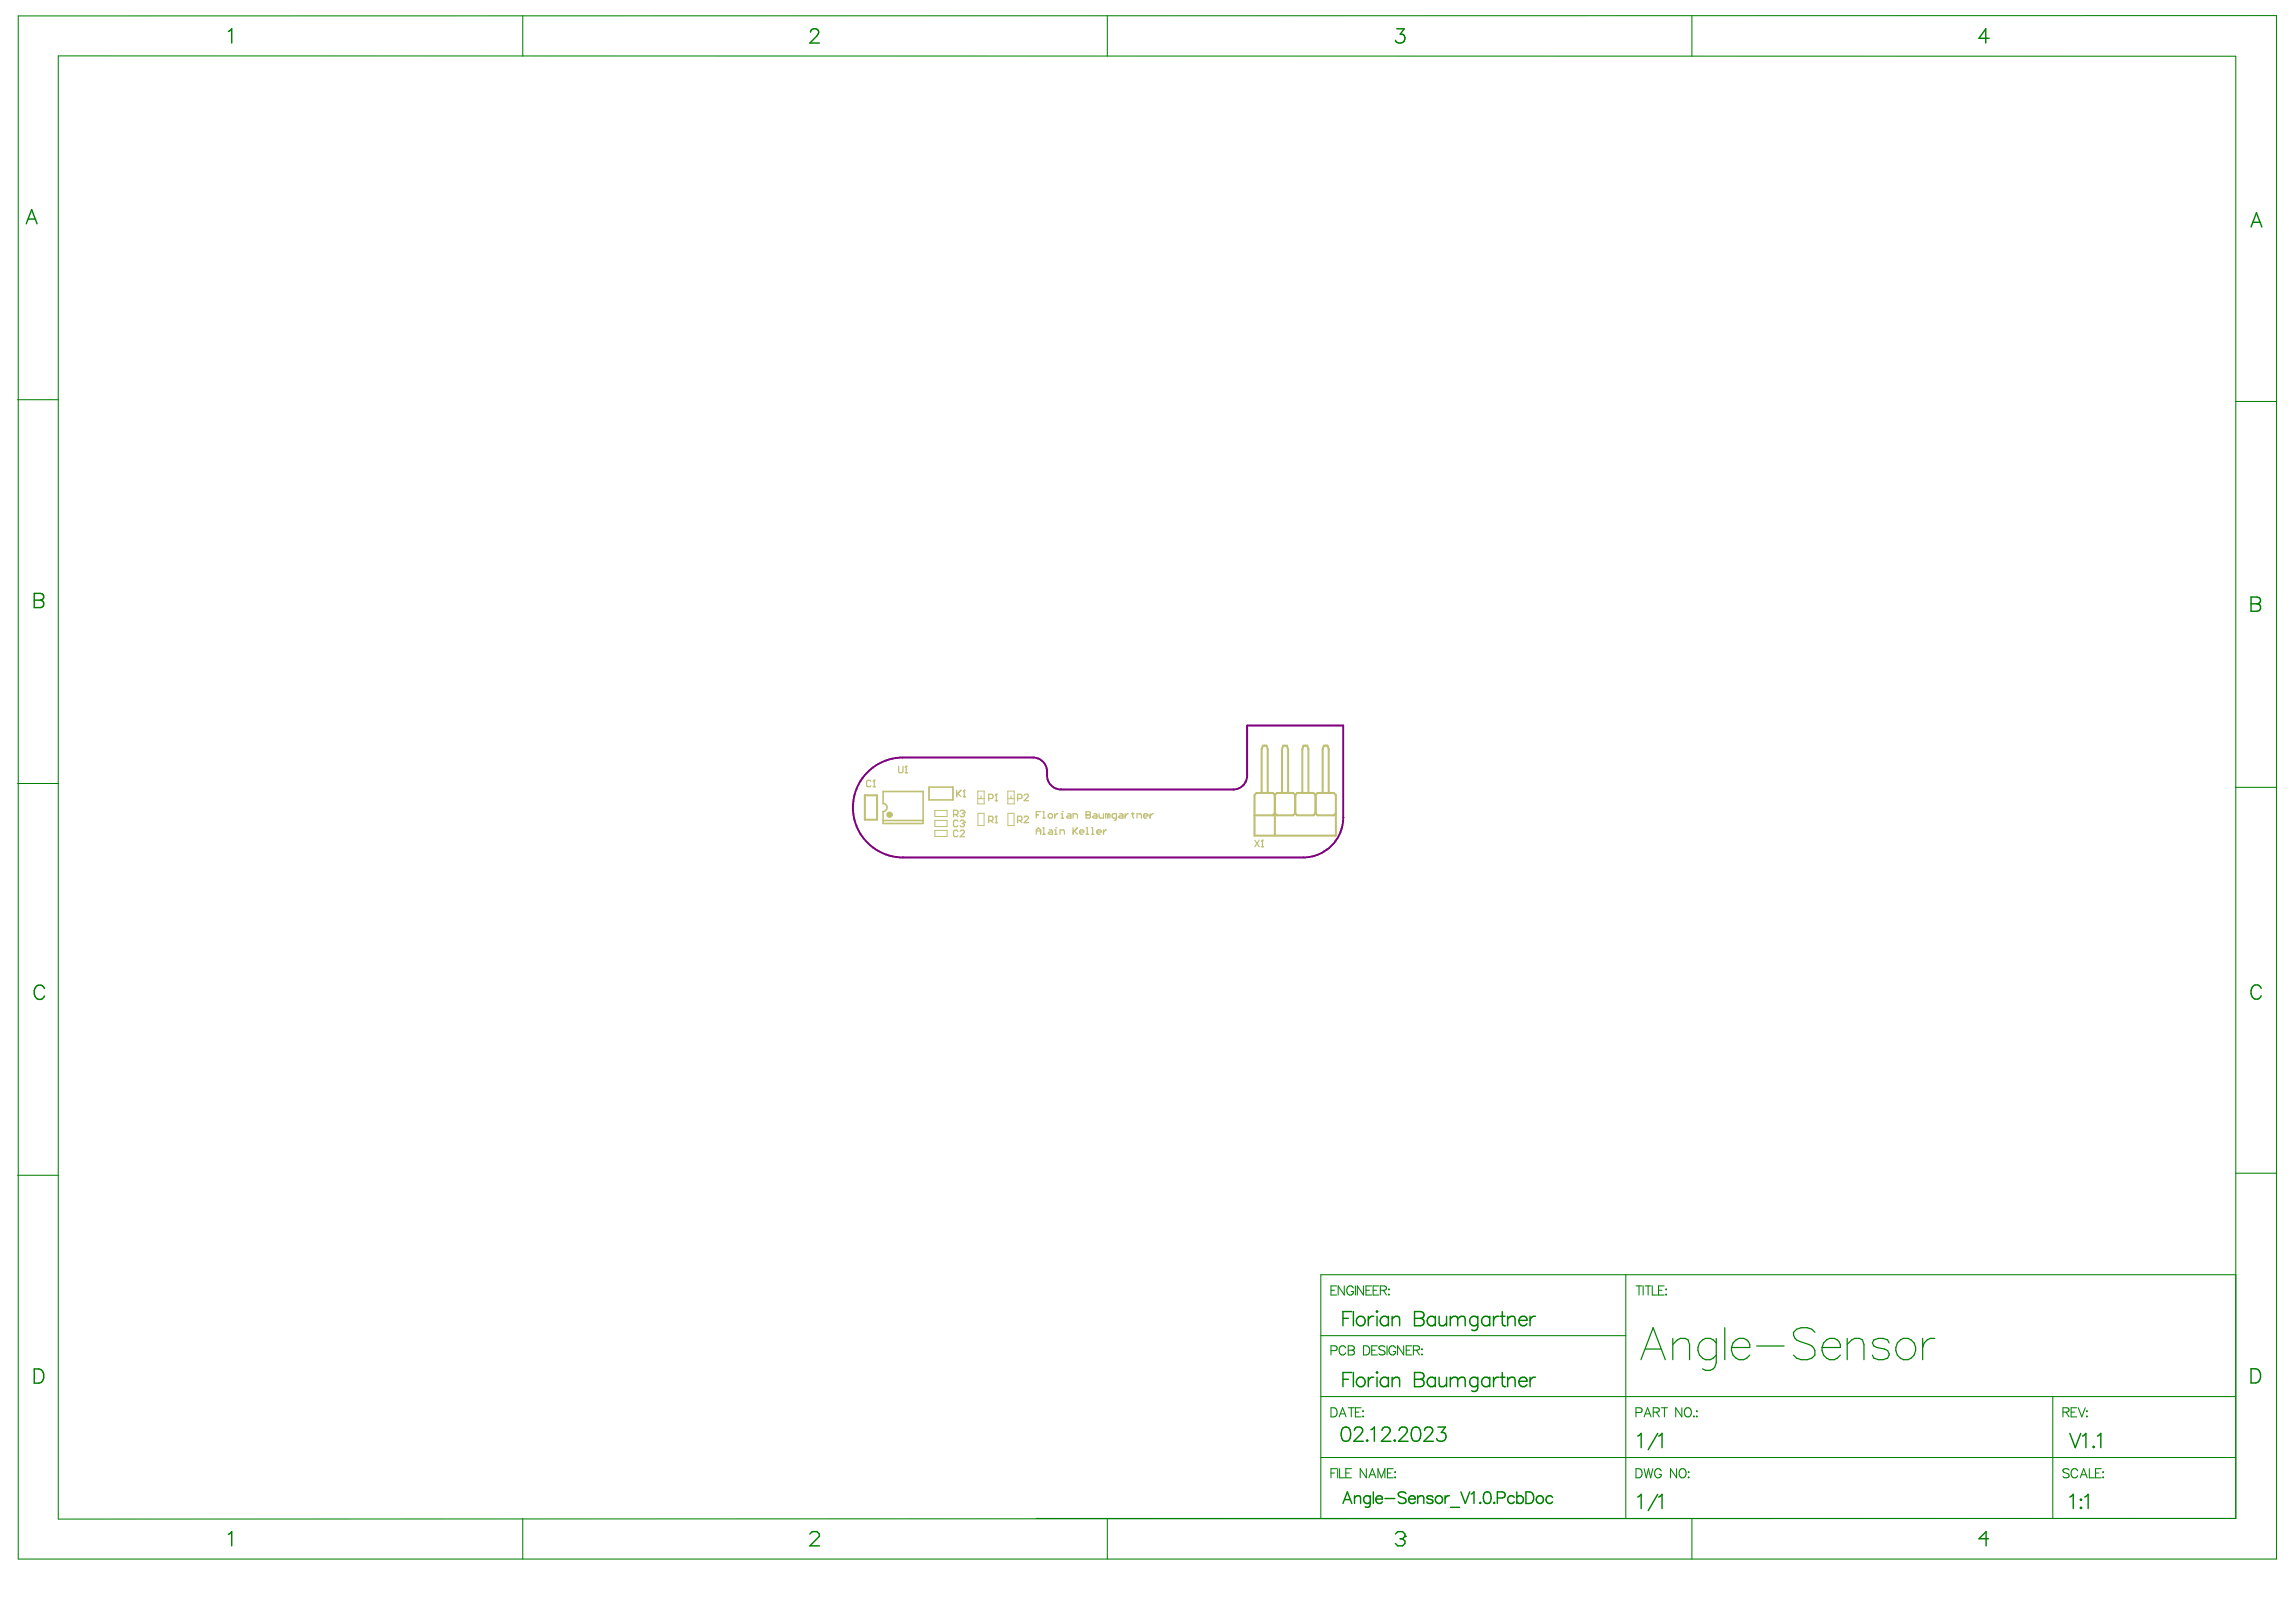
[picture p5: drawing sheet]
<svg xmlns="http://www.w3.org/2000/svg" width="297mm" height="210mm" viewBox="0 0 297 210" stroke-linecap="round" stroke-linejoin="round" font-family="sans-serif">
<path d="M111.9 100.3a6.5 6.5 0 0 1 4.9-2.3h16.8a1.9 1.9 0 0 1 1.9 2.4 1.81 1.81 0 0 0 1.8 1.8h22.2a1.81 1.81 0 0 0 1.8-1.8v-6.5h12.5v11.9a5.2 5.2 0 0 1-5.2 5.2h-51.8a6.5 6.5 0 0 1-5.9-3.8 6.5 6.5 0 0 1 1-6.9z" fill="none" stroke="#800080" stroke-width=".26"/>
<g fill="none" stroke="#008000" stroke-width=".13">
<path d="M2.4 2.1l292.1-.1v199.8h-292.1zM7.5 7.2l281.7 .1v189.2l-281.7 .1zM67.6 2v5.3M143.3 2v5.3M218.9 2v5.3M2.3 51.7h5.2M289.2 52h5.3M2.3 101.4h5.2M289.2 101.9h5.3M2.3 152.1h5.2M289.2 151.8h5.3M170.9 172.8h39.4"/>
<path d="M172.2 174.8h.5a.31 .31 0 0 0 .3-.3 .31 .31 0 0 0-.3-.3h-.5v1.1M172.2 167h.4M172.9 166.4h-.7v1.2h.7M173.9 166.4v1.2l-.8-1.2v1.2M174.1 174.4a.44 .44 0 0 0-.5-.2 .44 .44 0 0 0-.4 .4v.3a.44 .44 0 0 0 .4 .4 .44 .44 0 0 0 .5-.2M174.4 174.2h.5l.3 .1v.3l-.3 .1a.31 .31 0 0 1 .3 .3 .31 .31 0 0 1-.3 .3h-.5zM174.4 174.7h.5M175.1 166.7a.44 .44 0 0 0-.5-.3 .44 .44 0 0 0-.4 .5v.2a.42 .42 0 0 0 .5 .5 .42 .42 0 0 0 .4-.5h-.3M175.4 166.4v1.2M176.4 166.4v1.2l-.8-1.2v1.2M176.4 174.2h.4a.63 .63 0 0 1 .4 .6 .63 .63 0 0 1-.4 .5h-.4zM176.7 167h.5"/>
<path d="M177.5 166.4h-.8v1.2h.8M177.5 174.7h.4M177.6 167h.5M178.2 174.2h-.7v1.1h.7M178.4 166.4h-.8v1.2h.8M178.6 167l.7-.1 .1-.2-.1-.2-.2-.1h-.5v1.2M179 167l.4 .6M179.2 174.3a.45 .45 0 0 0-.4-.2 .45 .45 0 0 0-.4 .3l.1 .2 .6 .2 .1 .4a.52 .52 0 0 1-.8 0M179.4 174.2v1.1M179.6 166.9h.1zM179.6 167.5h.1zM180.5 174.4a.44 .44 0 0 0-.5-.2 .44 .44 0 0 0-.3 .4v.3a.42 .42 0 0 0 .4 .5 .42 .42 0 0 0 .4-.5h-.2"/>
<path d="M181.6 174.2v1.1l-.8-1.1v1.1M181.9 174.7h.5M182.7 174.2h-.8v1.1h.8M182.9 174.7h.6l.1-.2v-.2l-.2-.1h-.5v1.1M183.2 174.7l.4 .6M183.9 174.6h.1zM183.9 175.3h.1zM210.3 165v31.5M211.6 166.4h.8M212 166.4v1.2M212.6 166.4v1.2M212.8 166.4h.8"/>
<path d="M213.2 166.4v1.2M213.8 166.4v1.2h.6M214.6 167h.4M215.3 166.4h-.7v1.2h.7M215.5 166.9h.1zM215.5 167.5h.1zM289.2 165h-118.3v31.5M67.6 196.5v5.3M134.1 196.5h155.1M143.3 196.5v5.3M170.9 188.6h118.3M170.9 180.7h118.3"/>
<path d="M172.2 182.2h.4a.63 .63 0 0 1 .4 .6 .63 .63 0 0 1-.4 .6h-.4zM172.2 190.6h.4M172.9 190.1h-.7v1.1M173.1 190.1v1.1M173.2 183.4l.5-1.2 .4 1.2M173.3 190.1v1.1h.7M173.4 183h.6M174.1 190.6h.5M174.4 182.2h.8M174.8 182.2v1.2M174.8 190.1h-.7v1.1h.7M175.4 182.7h.4"/>
<path d="M176.1 182.2h-.7v1.2h.7M176.3 182.6h.1zM176.3 183.3h.1zM176.8 190.1v1.1l-.8-1.1v1.1M177.1 191.2l.4-1.1 .5 1.1M177.3 190.9h.5M178.3 191.2v-1.1l.4 1.1 .5-1.1v1.1M179.5 190.6h.5M180.2 190.1h-.7v1.1h.7M180.4 190.5h.1zM180.4 191.2h.1zM211.6 182.8h.6a.31 .31 0 0 0 .3-.3 .31 .31 0 0 0-.3-.3h-.6v1.2"/>
<path d="M211.6 190.1h.4a.63 .63 0 0 1 .5 .6 .63 .63 0 0 1-.5 .5h-.4zM212.7 190.1l.3 1.1 .3-1.1 .2 1.1 .3-1.1M212.7 183.4l.5-1.2 .4 1.2M212.9 183h.5M213.9 182.7h.7l.1-.2-.1-.2-.2-.1h-.5v1.2M214.3 182.7l.4 .7M214.9 190.3a.44 .44 0 0 0-.5-.2 .44 .44 0 0 0-.3 .4v.3a.42 .42 0 0 0 .4 .5 .42 .42 0 0 0 .4-.5h-.3M214.9 182.2h.8M215.3 182.2v1.2M216.9 190.1v1.1l-.8-1.1v1.1M217.3 190.2a.44 .44 0 0 1 .5-.1 .44 .44 0 0 1 .3 .4v.3a.45 .45 0 0 1-.4 .5 .45 .45 0 0 1-.5-.5zM217.6 182.2v1.2l-.8-1.2v1.2"/>
<path d="M218 182.3a.44 .44 0 0 1 .5-.1 .44 .44 0 0 1 .3 .4v.3a.45 .45 0 0 1-.4 .5 .45 .45 0 0 1-.5-.5zM218.4 190.5h.1zM218.4 191.2h.1zM218.9 196.5v5.3M219.1 183.3h.1zM219.5 182.6h.1zM219.5 183.3h.1zM265.6 180.7v15.8M266.9 182.7h.7l.1-.2-.1-.2-.2-.1h-.5v1.2M267.3 182.7l.4 .7M267.7 190.2a.45 .45 0 0 0-.5-.2 .45 .45 0 0 0-.3 .3l.1 .2 .6 .2 .1 .4a.52 .52 0 0 1-.8 0M267.9 182.7h.5"/>
<path d="M268.7 182.2h-.8v1.2h.8M268.8 190.3a.44 .44 0 0 0-.5-.2 .44 .44 0 0 0-.4 .4v.3a.44 .44 0 0 0 .4 .4 .44 .44 0 0 0 .5-.2M268.9 182.2l.4 1.2 .5-1.2M269.1 191.2l.5-1.1 .4 1.1M269.3 190.9h.6M269.9 182.6h.1zM269.9 183.3h.1zM270.3 190.1v1.1h.7M271.1 190.6h.5M271.8 190.1h-.7v1.1h.7M272 190.5h.1zM272 191.2h.1z"/>
</g>
<g fill="none" stroke="#008000" stroke-width=".18">
<path d="M29.5 4.1l.5-.4v1.9M104.9 4.2l.1-.4 .6-.1a.45 .45 0 0 1 .2 .7l-1 1.2h1.2M180.7 3.7h1l-.6 .7a.59 .59 0 0 1 .7 .7 .59 .59 0 0 1-.8 .5l-.3-.1-.2-.3M257.3 5h-1.3l.9-1.3v1.9M3.4 29l.7-1.9 .7 1.9M3.7 28.3h.8M291.2 29.4l.7-1.9 .7 1.9M291.5 28.8h.9M4.4 76.8h.8l.3 .1a.42 .42 0 0 1 0 .7l-.3 .1a.48 .48 0 0 1 .5 .4 .48 .48 0 0 1-.5 .5h-.8zM4.4 77.7h.8M291.2 77.3h.8l.3 .1a.42 .42 0 0 1 0 .7h-.3a.48 .48 0 0 1 .5 .5 .48 .48 0 0 1-.5 .5h-.8zM291.2 78.1h.8"/>
<path d="M5.7 127.9a.68 .68 0 0 0-.7-.4 .68 .68 0 0 0-.6 .7 .81 .81 0 0 0 .2 .9 .81 .81 0 0 0 .9 .1l.2-.3M292.5 127.9a.68 .68 0 0 0-.7-.4 .68 .68 0 0 0-.6 .7 .81 .81 0 0 0 .2 .8 .81 .81 0 0 0 .9 .2l.2-.3M4.4 177.2h.6a.98 .98 0 0 1 .7 .9 .98 .98 0 0 1-.7 .9h-.6zM173.7 178.5h.7M173.7 170.6h.7M174.9 169.7h-1.2v1.9M174.9 177.6h-1.2v1.9M175.1 169.7v1.9M175.1 177.6v1.9M177 170.3v1.3M177 178.2v1.3M177.7 178.2a.59 .59 0 0 0-.7 .6"/>
<path d="M177.7 170.3a.59 .59 0 0 0-.7 .6M178.2 177.5v.1v.1l-.1-.1zM178.2 170.3v1.3M178.2 178.2v1.3M178.2 169.6v.1v.1l-.1-.1zM179.6 178.5a.59 .59 0 0 0-.9-.1 .59 .59 0 0 0 0 .9 .59 .59 0 0 0 .9-.1M179.6 170.3v1.3M179.6 178.2v1.3M179.6 170.6a.59 .59 0 0 0-.9-.1 .59 .59 0 0 0 0 .9 .59 .59 0 0 0 .9-.1M180.1 178.6l.4-.4 .5 .1 .1 .3v.9M180.1 170.3v1.3M180.1 178.2v1.3"/>
<path d="M180.1 170.7l.4-.4 .5 .1 .1 .3v.9M183 177.6h.8l.3 .1a.43 .43 0 0 1 0 .7l-.3 .1a.48 .48 0 0 1 .4 .5 .48 .48 0 0 1-.4 .5h-.8zM183 178.5h.8M183 169.7h.8l.3 .1a.43 .43 0 0 1 0 .7l-.3 .1a.48 .48 0 0 1 .4 .5 .48 .48 0 0 1-.4 .5h-.8zM183 170.6h.8M185.7 178.5a.59 .59 0 0 0-.9-.1 .59 .59 0 0 0 0 .9 .59 .59 0 0 0 .9-.1M185.7 170.3v1.3M185.7 178.2v1.3M185.7 170.6a.59 .59 0 0 0-.9-.1 .59 .59 0 0 0 0 .9 .59 .59 0 0 0 .9-.1M186.2 178.2v.9l.1 .3 .4 .1 .4-.4M186.2 170.3v.9l.1 .3 .4 .1 .4-.4M187.1 170.3v1.3"/>
<path d="M187.1 178.2v1.3M187.6 178.6l.5-.4 .4 .1 .1 .3M187.6 170.3v1.3M187.6 178.2v1.3M187.6 170.7l.5-.4 .4 .1 .1 .3M188.6 178.6l.4-.4 .5 .1 .1 .3v.9M188.6 170.7v.9M188.6 178.6v.9M188.6 170.7l.4-.4 .5 .1 .1 .3v.9M191.2 178.5a.59 .59 0 0 0-.9-.1 .59 .59 0 0 0 0 .9 .59 .59 0 0 0 .9-.1M191.2 170.6a.59 .59 0 0 0-.9-.1 .59 .59 0 0 0 0 .9 .59 .59 0 0 0 .9-.1M191.2 170.3v1.4a.48 .48 0 0 1-.3 .5 .48 .48 0 0 1-.5-.1"/>
<path d="M191.2 178.2v1.4a.48 .48 0 0 1-.3 .4 .48 .48 0 0 1-.5 0M192.7 178.5a.59 .59 0 0 0-.8-.1 .59 .59 0 0 0 0 .9 .59 .59 0 0 0 .8-.1M192.7 170.3v1.3M192.7 178.2v1.3M192.7 170.6a.59 .59 0 0 0-.8-.1 .59 .59 0 0 0 0 .9 .59 .59 0 0 0 .8-.1M193.2 170.3v1.3M193.2 178.2v1.3M193.9 178.2a.59 .59 0 0 0-.7 .6M193.9 170.3a.59 .59 0 0 0-.7 .6M194.1 178.2h.6M194.1 170.3h.6M194.4 177.6v1.5v.3l.4 .1"/>
<path d="M194.4 169.7v1.5v.3l.4 .1M195.1 170.3v1.3M195.1 178.2v1.3M195.1 178.6l.4-.4 .4 .1 .1 .3v.9M195.1 170.7l.4-.4 .4 .1 .1 .3v.9M196.5 178.8a.58 .58 0 0 0 .3 .6 .58 .58 0 0 0 .8-.2M196.5 170.9a.58 .58 0 0 0 .3 .6 .58 .58 0 0 0 .8-.2M196.6 178.5a.51 .51 0 0 1 .6-.3 .51 .51 0 0 1 .4 .6h-1.1zM196.6 170.6a.51 .51 0 0 1 .6-.3 .51 .51 0 0 1 .4 .6h-1.1zM197.9 170.3v1.3M197.9 178.2v1.3M198.6 178.2a.59 .59 0 0 0-.7 .6"/>
<path d="M198.6 170.3a.59 .59 0 0 0-.7 .6M291.2 177.1h.6a.98 .98 0 0 1 .7 1 .98 .98 0 0 1-.7 .9h-.6zM29.5 198.6l.5-.4v1.8M104.8 198.5l.3-.3h.6l.3 .3v.3l-1.2 1.2h1.2M173.7 194.6l.6-1.5 .6 1.5M173.8 184.8a.6 .6 0 0 1 .8 .2 1.52 1.52 0 0 1-.1 1.4 .6 .6 0 0 1-.9-.2 1.52 1.52 0 0 1 .2-1.4zM174 194.1h.7M175.2 185.1l.2-.3 .5-.1a.45 .45 0 0 1 .3 .7l-1.1 1.1h1.3M175.2 193.6v1M175.2 193.9l.4-.3h.4v1M176.8 186.4l.1-.1 .1 .1-.1 .1zM177.3 193.8a.48 .48 0 0 0-.7-.1 .48 .48 0 0 0 0 .7 .48 .48 0 0 0 .7 0"/>
<path d="M177.3 193.6v1.1a.39 .39 0 0 1-.3 .3 .39 .39 0 0 1-.4 0M177.4 185l.4-.3v1.8M177.7 193.1v1.5M178 194a.47 .47 0 0 0 .3 .5 .47 .47 0 0 0 .5-.1M178.1 193.8a.41 .41 0 0 1 .4-.2 .41 .41 0 0 1 .3 .4h-.8zM178.8 185.1l.2-.3 .5-.1a.45 .45 0 0 1 .3 .7l-1.1 1.1h1.2M179.2 193.9h1.3M180.4 186.4v-.1l.1 .1-.1 .1zM180.5 198.5l.3-.3h.7l.3 .3v.3M181 185.1l.2-.3 .5-.1a.45 .45 0 0 1 .3 .7l-1.1 1.1h1.3M181.1 199.1h.4M181.5 199.1l.3 .3v.3l-.3 .3h-.7l-.3-.3"/>
<path d="M181.8 198.8h.1M181.8 198.8l-.3 .3M181.9 193.3a.57 .57 0 0 0-.5-.3 .57 .57 0 0 0-.5 .4l.1 .2 .6 .3a.36 .36 0 0 1 .3 .2 .36 .36 0 0 1-.1 .4 .69 .69 0 0 1-.9-.1M182.2 194a.47 .47 0 0 0 .3 .5 .47 .47 0 0 0 .6-.1M182.3 193.8a.41 .41 0 0 1 .5-.2 .41 .41 0 0 1 .3 .4h-.9zM182.8 184.8a.6 .6 0 0 1 .9 .2 1.52 1.52 0 0 1-.2 1.4 .6 .6 0 0 1-.8-.2 1.52 1.52 0 0 1 .1-1.4zM183.4 193.9l.4-.3h.3l.1 1M183.4 193.6v1M184.3 185.1l.2-.3 .5-.1a.45 .45 0 0 1 .3 .7l-1.1 1.1h1.2M185.4 193.8a.45 .45 0 0 0-.8 0 .82 .82 0 0 0 .7 .3l.1 .3a.45 .45 0 0 1-.8 0M186 184.7h1l-.5 .7a.59 .59 0 0 1 .6 .7 .59 .59 0 0 1-.8 .4l-.3-.1-.1-.2M187 193.6v1"/>
<path d="M187.5 193.6a.48 .48 0 0 0-.5 .4M187.7 195.1h1.1M189 193.1l.6 1.5 .5-1.5M190.3 193.4l.4-.3v1.5M191.4 194.5l.1-.1 .1 .1-.1 .1zM192.1 193.1a.49 .49 0 0 1 .7 .3 1.24 1.24 0 0 1-.1 1.1 .49 .49 0 0 1-.7-.2 1.24 1.24 0 0 1 .1-1.2zM193.2 194.5l.1-.1 .1 .1-.1 .1zM193.7 193.9h.7a.39 .39 0 0 0 .3-.4 .39 .39 0 0 0-.3-.4h-.7v1.5M195.9 193.8a.48 .48 0 0 0-.7-.1 .48 .48 0 0 0 0 .7 .48 .48 0 0 0 .7 0M196.2 193.8a.48 .48 0 0 1 .7-.1 .48 .48 0 0 1 0 .7 .48 .48 0 0 1-.7 0M196.2 193.1v1.5M197.4 193.1h.5a.8 .8 0 0 1 .5 .7 .8 .8 0 0 1-.5 .8h-.5z"/>
<path d="M200.9 193.8a.48 .48 0 0 0-.7-.1 .48 .48 0 0 0 0 .7 .48 .48 0 0 0 .7 0M211.9 193.7l.4-.3v1.8M211.9 185.8l.4-.3v1.8M214.5 193.4l-1.3 2.1M214.5 185.5l-1.3 2.1M214.6 193.7l.4-.3v1.8M214.6 185.8l.4-.3v1.8M257.3 199.1h-1.3l.9-.9v1.8M267.8 193.7l.4-.3v1.8M267.8 185.5l.7 1.8 .7-1.8M269.1 194.1l.1-.1 .1 .1-.1 .1zM269.1 195.1l.1-.1 .1 .1-.1 .1z"/>
<path d="M269.4 185.8l.5-.3v1.8M269.7 193.7l.4-.3v1.8M270.8 187.2h.1v.1zM271.3 185.8l.5-.3v1.8"/>
<circle cx="176" cy="178.8" r=".61"/>
<circle cx="176.1" cy="171" r=".6"/>
<circle cx="186.1" cy="194.1" r=".5"/>
<circle cx="199.2" cy="194.1" r=".5"/>
</g>
<g fill="none" stroke="#008000" stroke-width=".16">
<path d="M212.3 176l1.6-4.2 1.5 4.2M212.9 174.6h2M216.4 173.2v2.8M216.4 174l.6-.6 .4-.2h.6l.4 .2 .2 .6v2M222 173.8a1.34 1.34 0 0 0-1.9-.3 1.34 1.34 0 0 0-.2 1.9 1.25 1.25 0 0 0 2.1 0M222 173.2v3.2a1.09 1.09 0 0 1-.6 .9 1.09 1.09 0 0 1-1.1-.2M223.1 171.8v4.2M224 174.4a1.3 1.3 0 0 0 .8 1.5 1.3 1.3 0 0 0 1.6-.5M224.2 173.8a1.14 1.14 0 0 1 1.3-.6 1.14 1.14 0 0 1 .9 1.2h-2.4zM227.3 174.2h3.5M234.8 172.4a1.82 1.82 0 0 0-2.8 0 1.06 1.06 0 0 0 .8 1.2l1.2 .4a1.12 1.12 0 0 1 .8 1.4 1.82 1.82 0 0 1-2.8 0M235.7 174.4a1.3 1.3 0 0 0 .8 1.5 1.3 1.3 0 0 0 1.6-.5"/>
<path d="M235.9 173.8a1.14 1.14 0 0 1 1.4-.6 1.14 1.14 0 0 1 .8 1.2h-2.4zM239 174l.6-.6 .4-.2h.6l.3 .2 .2 .6v2M239 173.2v2.8M244.4 173.8l-.2-.4-.6-.2h-.6l-.6 .2-.2 .4 .2 .4 1.8 .6 .2 .6-.2 .4-.6 .2h-.6l-.6-.2-.2-.4M245.5 173.8a1.34 1.34 0 0 1 1.9-.3 1.34 1.34 0 0 1 .2 1.9 1.34 1.34 0 0 1-1.9 .3 1.34 1.34 0 0 1-.2-1.9zM248.7 173.2v2.8M250.3 173.2a1.33 1.33 0 0 0-1.6 1.2"/>
</g>
<g fill="none" stroke="#c0c073" stroke-width=".26">
<path d="M111.9 102.9h1.6v3.2h-1.6zM163.2 102.6v-5.6l.2-.5h.5l.1 .5v5.6M164.9 102.9v2.3M164.9 105.5v2.6M164.9 105.2l-.2 .3h-2.4M164.9 105.2l.3 .3h2.1l.3-.3M164.9 102.9l-.2-.3h-2.1l-.3 .3v5.2h10.5v-5.2l-.2-.3h-2.1l-.3 .3M164.9 102.9l.3-.3h2.1l.3 .3M165.9 102.6v-5.6l.1-.5h.5l.1 .5v5.6M167.6 105.2l.2 .3h2.1l.3-.3M167.6 102.9l.2-.3h2.1l.3 .3M167.6 102.9v2.3"/>
<path d="M168.5 102.6v-5.6l.1-.5h.5l.2 .5v5.6M170.2 105.2l.3 .3h2.1l.2-.3M170.2 102.9v2.3M171.1 102.6v-5.6l.2-.5h.4l.2 .5v5.6"/>
</g>
<path d="M120.9 107.5h1.6v.8h-1.6zM120.9 104.9h1.6v.8h-1.6zM120.9 106.2h1.6v.8h-1.6zM126.5 103.4h.8M126.5 102.4h.8v1.6h-.8zM126.5 105.3h.8v1.5h-.8zM126.9 103v.4M130.4 103.4h.8M130.4 102.4h.8v1.6h-.8zM130.4 105.3h.8v1.5h-.8zM130.8 103v.4" fill="none" stroke="#c0c073" stroke-width=".13"/>
<path d="M114.2 102.4h5.2v4.2h-5.2v-1.6a.52 .52 0 0 0 .6-.5 .52 .52 0 0 0-.6-.5zM114.2 106.2h5.2M120.2 101.9h3.1v1.6h-3.1z" fill="none" stroke="#c0c073" stroke-width=".21"/>
<g fill="none" stroke="#c0c073" stroke-width=".16">
<path d="M116.3 99.2v.7l.1 .1h.3l.1-.1v-.7M117.2 99.2h.1M117.2 99.2v.8M117.2 99.2l-.1 .1M112.7 101.1l-.2-.1h-.2l-.2 .1v.6l.2 .1h.2l.2-.1M113 101.8h.2M113.1 101h.1M113.1 101v.8M113.1 101l-.1 .1M117.1 100h.3M123.4 105.4h.4l.1-.1v-.3l-.1-.1h-.4v.8M123.6 105.4l.3 .3"/>
<path d="M123.8 102.3v.8M123.9 102.7l.4 .4M123.9 106.3l-.1-.2h-.3l-.1 .2v.5l.1 .2h.3l.1-.2M123.9 107.6l-.1-.2h-.3l-.1 .2v.5l.1 .2h.3l.1-.2M124.2 106.3l.1-.2h.3l.2 .3M124.2 105l.1-.1h.3l.2 .2M124.2 107.6l.1-.2h.3l.2 .2v.1l-.6 .6h.6M124.3 102.3l-.5 .5M124.5 105.3h.1M124.5 106.6h.1M124.6 103.1h.3M124.6 105.3l.2 .1-.2 .3h-.3l-.1-.1"/>
<path d="M124.6 106.6l.2 .1-.2 .3h-.3l-.1-.2M124.7 102.3h.1M124.7 102.3v.8M124.7 102.3l-.1 .1M124.8 105.1h.1M124.8 106.4h.1M124.8 105.1l-.2 .2M124.8 106.4l-.2 .2M127.9 103.3h.4l.2-.1v-.3l-.2-.1h-.4v.8M127.9 106.2h.4l.2-.2v-.2l-.2-.2h-.4v.9M128.2 106.2l.3 .3M128.7 106.5h.3"/>
<path d="M128.7 103.6h.3M128.9 105.6h.1M128.9 102.8h.1M128.9 105.6l-.2 .2M128.9 102.8v.8M128.9 105.6v.9M128.9 102.8l-.2 .1M131.7 106.2h.4l.1-.2v-.2l-.1-.2h-.4v.9M131.7 103.3h.4l.1-.1v-.3l-.1-.1h-.4v.8M131.9 106.2l.3 .3M132.5 102.9l.1-.1h.3l.2 .1v.2l-.6 .5h.6M132.5 105.8l.1-.2h.3l.2 .2v.1l-.6 .6h.6"/>
<path d="M134.1 108v-.6l.2-.3 .3 .3v.6M134.1 107.5h.5M134.1 105.4h.2M134.6 105h-.5v.9M134.9 108h.3M134.9 105h.1v.9M134.9 107.1h.1v.9M134.9 105.9h.3M135.6 105.4l.1-.1h.3l.2 .1v.3l-.2 .2h-.3l-.1-.2zM135.7 107.4h.3l.2 .1v.5h-.5l-.1-.2 .1-.1h.5M136.4 108h.3M136.4 107.4h.2v.6"/>
<path d="M136.4 105.3v.6M136.6 107.1h.1M136.9 105.3h-.2l-.3 .3M137.1 108v-.6h.5l.1 .1v.5M137.3 105.9h.3M137.3 105.3h.1v.6M137.4 105h.1M138.1 105.3h.3l.2 .1v.5h-.5l-.1-.2 .1-.1h.5M138.8 105.9v-.6h.5l.1 .1v.5M138.8 107.1v.9M139 107.5l.4 .5M139.4 107.1l-.6 .6"/>
<path d="M139.7 107.7h.5l-.1-.3h-.3l-.1 .1v.3l.1 .2h.3M140.5 105.4h.1M140.5 108h.3M140.5 107.1h.2v.9M140.5 105h.4l.2 .2-.2 .2 .2 .3-.2 .2h-.4zM140.5 105.4h.4M141.2 108h.3M141.2 107.1h.2v.9M141.5 105.3h.3l.1 .1v.5h-.4l-.1-.2 .1-.1h.4M141.9 107.7h.6l-.2-.3h-.2l-.2 .1v.3l.2 .2h.2M142.2 105.3v.4l.1 .2h.5v-.6M142.8 107.4v.6"/>
<path d="M143.2 107.4h-.2l-.2 .3M143.3 105.4l-.3-.1v.6M143.3 105.4v.5M143.3 105.4l.2-.1 .1 .1v.5M144.4 105.9h-.4l-.1-.2v-.3l.1-.1h.4v.7l-.2 .1M144.9 105.3h.2l.2 .1v.5h-.4l-.2-.2 .2-.1h.4M145.6 105.3v.6M146 105.3h-.2l-.2 .3M146.4 105.3h.3M146.5 105.2v.5l.2 .2M147.1 105.9v-.6h.4l.2 .1v.5M147.9 105.6h.6l-.1-.3h-.3l-.2 .1v.3l.2 .2h.3"/>
<path d="M148.8 105.3v.6M149.2 105.3h-.1l-.3 .3M162.3 108.7l.6 .9M162.9 108.7l-.6 .9M163.2 109.6h.3M163.3 108.7h.1M163.3 108.7v.9M163.3 108.7l-.1 .2"/>
</g>
<circle cx="115.1" cy="105.4" r=".2" fill="none" stroke="#c0c073" stroke-width=".42"/>
</svg>
